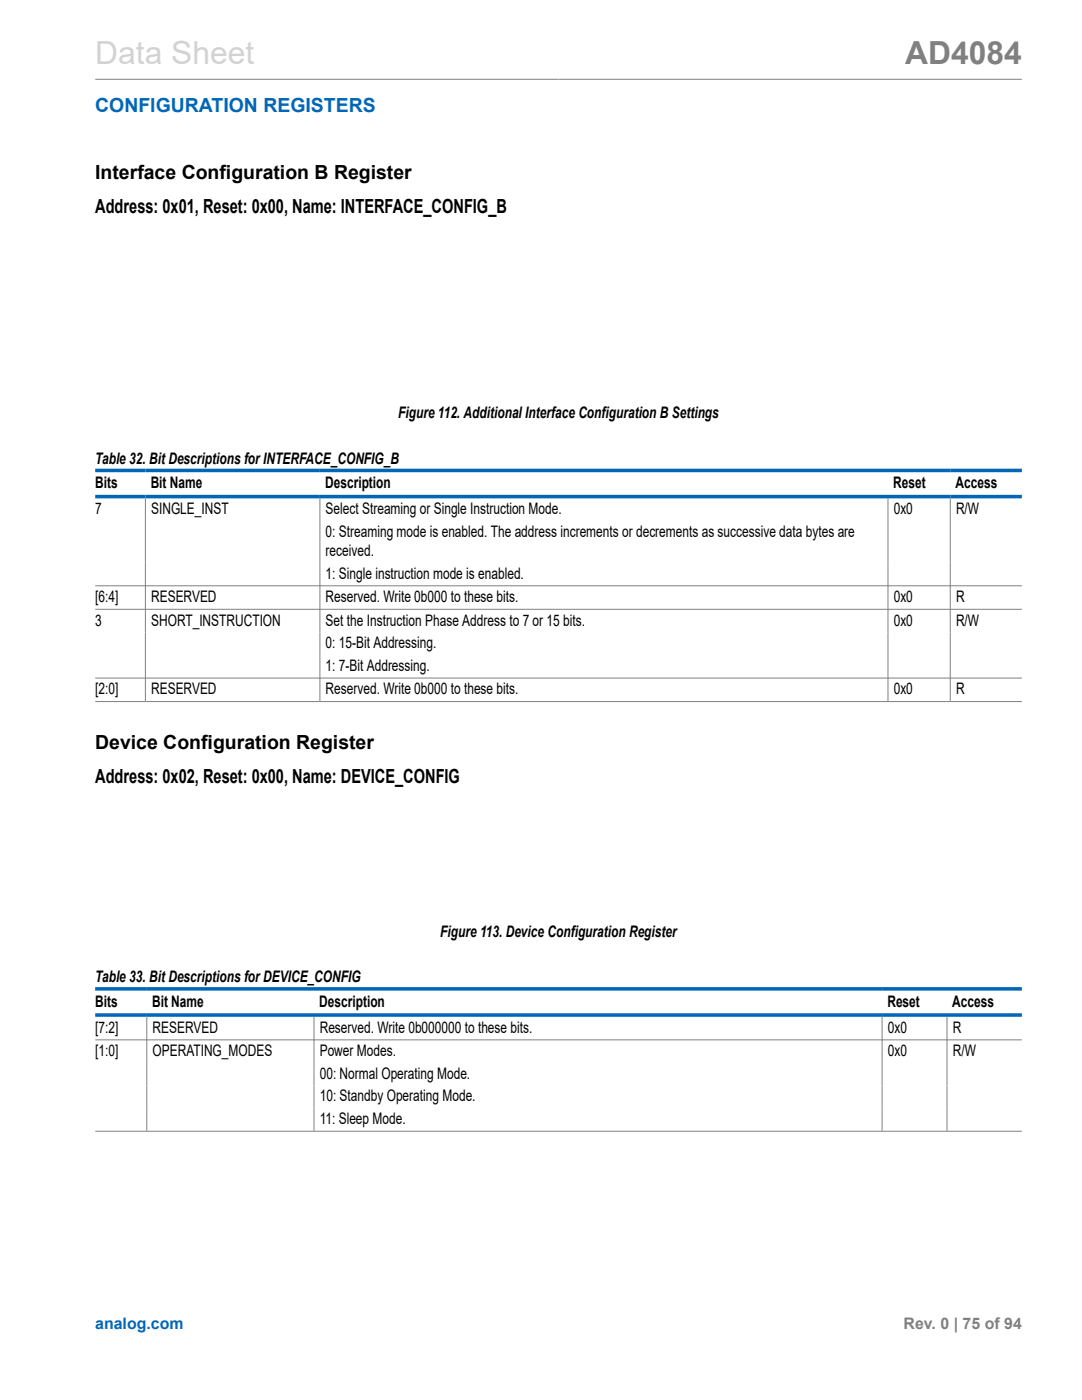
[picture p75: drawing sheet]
<svg xmlns="http://www.w3.org/2000/svg" width="216mm" height="279mm" viewBox="0 0 216 279" stroke-linecap="round" stroke-linejoin="round" font-family="sans-serif">
<defs><g id="words">
<text font-size="6.3" fill="#d3d3d3" x="19" y="12.7">Data Sheet</text>
<text font-size="6.3" fill="#808080" x="180.6" y="12.7">AD4084</text>
<text font-size="3.9" fill="#0067b8" x="19" y="22.3">CONFIGURATION REGISTERS</text>
<g font-size="3.9">
<text x="19" y="35.7">Interface Configuration B Register</text>
<text x="19" y="42.5">Address: 0x01, Reset: 0x00, Name: INTERFACE_CONFIG_B</text>
<text x="19" y="149.5">Device Configuration Register</text>
<text x="19" y="156.2">Address: 0x02, Reset: 0x00, Name: DEVICE_CONFIG</text>
</g>
<g font-size="3.2">
<text x="79.5" y="83.4">Figure 112. Additional Interface Configuration B Settings</text>
<text x="19" y="92.5">Table 32. Bit Descriptions for INTERFACE_CONFIG_B</text>
<text x="19" y="97.4">Bits</text>
<text x="30.1" y="97.4">Bit Name</text>
<text x="64.9" y="97.4">Description</text>
<text x="178.2" y="97.4">Reset</text>
<text x="190.7" y="97.4">Access</text>
<text x="19" y="102.6">7</text>
<text x="30.2" y="102.6">SINGLE_INST</text>
<text x="65" y="102.6">Select Streaming or Single Instruction Mode.</text>
<text x="65" y="107.2">0: Streaming mode is enabled. The address increments or decrements as successive data bytes are</text>
<text x="178.3" y="102.6">0x0</text>
<text x="190.8" y="102.6">R/W</text>
<text x="65" y="111">received.</text>
<text x="65" y="115.5">1: Single instruction mode is enabled.</text>
<text x="19" y="120.2">[6:4]</text>
<text x="19" y="124.9">3</text>
<text x="30.2" y="120.2">RESERVED</text>
<text x="30.2" y="124.9">SHORT_INSTRUCTION</text>
<text x="65" y="120.2">Reserved. Write 0b000 to these bits.</text>
<text x="65" y="124.9">Set the Instruction Phase Address to 7 or 15 bits.</text>
<text x="178.3" y="120.2">0x0</text>
<text x="178.3" y="124.9">0x0</text>
<text x="190.8" y="120.2">R</text>
<text x="190.8" y="124.9">R/W</text>
<text x="65" y="129.4">0: 15-Bit Addressing.</text>
<text x="65" y="133.9">1: 7-Bit Addressing.</text>
<text x="19" y="138.6">[2:0]</text>
<text x="30.2" y="138.6">RESERVED</text>
<text x="65" y="138.6">Reserved. Write 0b000 to these bits.</text>
<text x="178.3" y="138.6">0x0</text>
<text x="190.8" y="138.6">R</text>
<text x="87.9" y="186.9">Figure 113. Device Configuration Register</text>
<text x="19" y="196">Table 33. Bit Descriptions for DEVICE_CONFIG</text>
<text x="19" y="200.9">Bits</text>
<text x="30.4" y="200.9">Bit Name</text>
<text x="63.7" y="200.9">Description</text>
<text x="177.1" y="200.9">Reset</text>
<text x="190" y="200.9">Access</text>
<text x="19" y="206.1">[7:2]</text>
<text x="30.4" y="206.1">RESERVED</text>
<text x="63.8" y="206.1">Reserved. Write 0b000000 to these bits.</text>
<text x="177.2" y="206.1">0x0</text>
<text x="190.1" y="206.1">R</text>
<text x="19" y="210.8">[1:0]</text>
<text x="30.4" y="210.8">OPERATING_MODES</text>
<text x="63.8" y="210.8">Power Modes.</text>
<text x="63.8" y="215.3">00: Normal Operating Mode.</text>
<text x="177.2" y="210.8">0x0</text>
<text x="190.1" y="210.8">R/W</text>
<text x="63.8" y="219.8">10: Standby Operating Mode.</text>
<text x="63.8" y="224.3">11: Sleep Mode.</text>
</g>
<text font-size="3.2" fill="#0067b8" x="19" y="265.3">analog.com</text>
<text font-size="3.2" fill="#808080" x="180.3" y="265.3">Rev. 0 | 75 of 94</text>
</g></defs>
<g fill="none" stroke="#808080" stroke-width=".2">
<path d="M19 15.8h184.9M29 99.5v40.4M63.8 99.5v40.4M177.2 99.5v40.4M189.6 99.5v40.4M19 116.9h184.9M19 121.6h184.9M19 135.3h184.9M19 140h184.9M19 207.5h184.9M29.3 202.9v22.8M62.7 202.9v22.8"/>
<path d="M176 202.9v22.8M189 202.9v22.8M19 225.8h184.9"/>
</g>
<path d="M19 93.9h184.9M19 99.1h184.9M19 197.3h184.9M19 202.6h184.9" fill="none" stroke="#0067b8" stroke-width=".71"/>
<use href="#words"/>
</svg>
